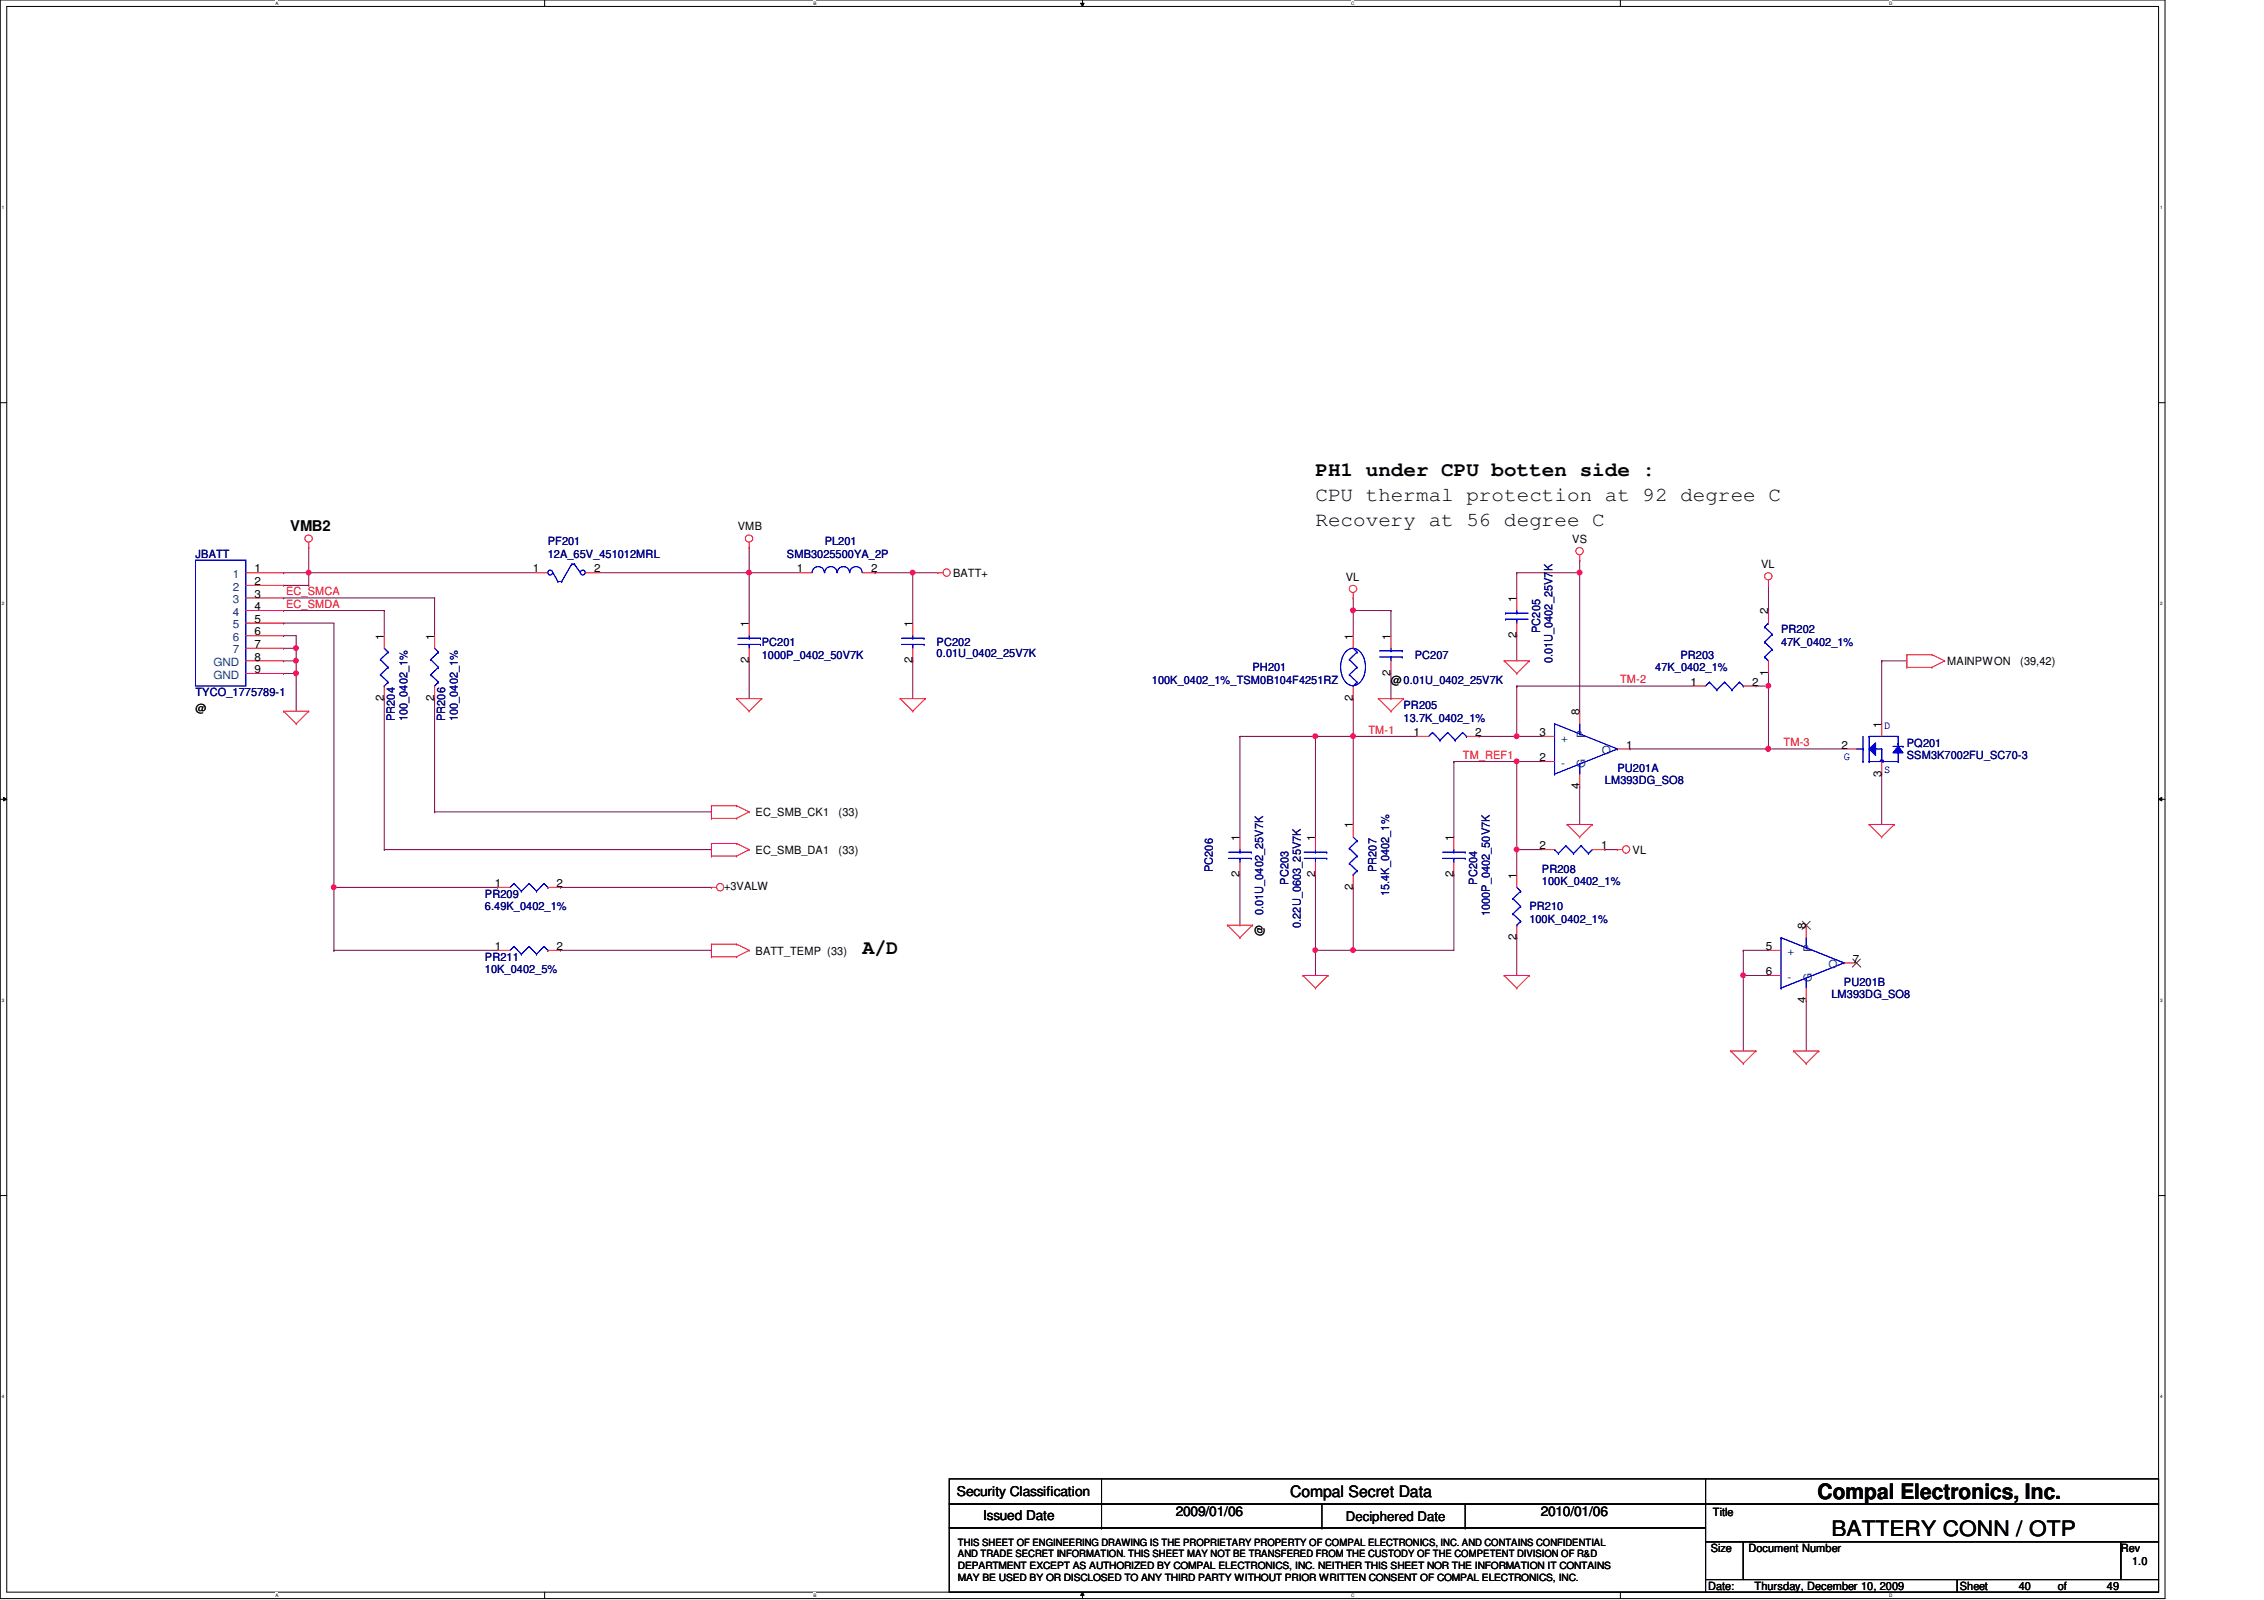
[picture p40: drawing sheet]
<svg xmlns="http://www.w3.org/2000/svg" width="297mm" height="210mm" viewBox="0 0 297 210" stroke-linecap="round" stroke-linejoin="round" font-family="sans-serif">
<defs><g id="words">
<g font-size="2.8">
<text x="238.5" y="196.6">Compal Electronics, Inc.</text>
<text x="240.3" y="201.5">BATTERY CONN / OTP</text>
</g>
<g font-size="2.6">
<text x="172.6" y="65.7">CPU thermal protection at 92 degree C</text>
<text x="172.6" y="62.4">PH1 under CPU botten side :</text>
<text x="172.6" y="69">Recovery at 56 degree C</text>
<text x="113.2" y="125.2">A/D</text>
</g>
<text font-size="2.1" x="169.3" y="196.4">Compal Secret Data</text>
<text font-size="1.9" x="38.1" y="69.7">VMB2</text>
<g font-size="1.8">
<text x="125.6" y="196.3">Security Classification</text>
<text x="129" y="199.4">Issued Date</text>
<text x="154.3" y="198.9">2009/01/06</text>
<text x="202.1" y="198.9">2010/01/06</text>
</g>
<text font-size="1.7" x="176.6" y="199.6">Deciphered Date</text>
<g font-size="1.5" fill="#000080">
<text x="71.9" y="71.5">PF201</text>
<text x="108.2" y="71.5">PL201</text>
<text x="25.7" y="73.2">JBATT</text>
<text x="71.9" y="73.2">12A_65V_451012MRL</text>
<text x="103.2" y="73.2">SMB3025500YA_2P</text>
<text x="202.1" y="83.1" transform="rotate(-90 202.1 83.1)">PC205</text>
<text x="233.7" y="83.1">PR202</text>
<text x="99.9" y="84.8">PC201</text>
<text x="99.9" y="86.4">1000P_0402_50V7K</text>
<text x="122.9" y="84.8">PC202</text>
<text x="122.9" y="86.2">0.01U_0402_25V7K</text>
<text x="151.1" y="89.7">100K_0402_1%_TSM0B104F4251RZ</text>
<text x="164.3" y="88.1">PH201</text>
<text x="185.6" y="86.4">PC207</text>
<text x="203.7" y="87" transform="rotate(-90 203.7 87)">0.01U_0402_25V7K</text>
<text x="217.2" y="88.1">47K_0402_1%</text>
<text x="220.5" y="86.4">PR203</text>
<text x="233.7" y="84.8">47K_0402_1%</text>
<text x="25.7" y="91.4">TYCO_1775789-1</text>
<text x="51.8" y="94.6" transform="rotate(-90 51.8 94.6)">PR204</text>
<text x="53.5" y="94.6" transform="rotate(-90 53.5 94.6)">100_0402_1%</text>
<text x="58.4" y="94.6" transform="rotate(-90 58.4 94.6)">PR206</text>
<text x="60.1" y="94.6" transform="rotate(-90 60.1 94.6)">100_0402_1%</text>
<text x="184.1" y="93">PR205</text>
<text x="184.1" y="94.7">13.7K_0402_1%</text>
<text x="212.2" y="101.3">PU201A</text>
<text x="250.2" y="98">PQ201</text>
<text x="250.2" y="99.6">SSM3K7002FU_SC70-3</text>
<text x="210.6" y="102.9">LM393DG_SO8</text>
<text x="63.6" y="117.8">PR209</text>
<text x="63.6" y="119.4">6.49K_0402_1%</text>
<text x="159.1" y="114.4" transform="rotate(-90 159.1 114.4)">PC206</text>
<text x="169" y="116.1" transform="rotate(-90 169 116.1)">PC203</text>
<text x="180.6" y="114.4" transform="rotate(-90 180.6 114.4)">PR207</text>
<text x="182.2" y="117.6" transform="rotate(-90 182.2 117.6)">15.4K_0402_1%</text>
<text x="193.8" y="116.1" transform="rotate(-90 193.8 116.1)">PC204</text>
<text x="200.7" y="119.4">PR210</text>
<text x="202.3" y="114.5">PR208</text>
<text x="202.3" y="116.1">100K_0402_1%</text>
<text x="165.7" y="120.1" transform="rotate(-90 165.7 120.1)">0.01U_0402_25V7K</text>
<text x="170.7" y="121.7" transform="rotate(-90 170.7 121.7)">0.22U_0603_25V7K</text>
<text x="195.4" y="120.2" transform="rotate(-90 195.4 120.2)">1000P_0402_50V7K</text>
<text x="200.7" y="121.1">100K_0402_1%</text>
<text x="63.6" y="126">PR211</text>
<text x="63.6" y="127.7">10K_0402_5%</text>
<text x="240.3" y="131">LM393DG_SO8</text>
<text x="241.9" y="129.3">PU201B</text>
</g>
<g font-size="1.5">
<text x="96.8" y="69.6">VMB</text>
<text x="206.3" y="71.2">VS</text>
<text x="33.4" y="75.1">1</text>
<text x="33.4" y="76.8">2</text>
<text x="69.9" y="75.1">1</text>
<text x="78" y="75.1">2</text>
<text x="104.6" y="75.1">1</text>
<text x="114.3" y="75.1">2</text>
<text x="125" y="75.7">BATT+</text>
<text x="176.6" y="76.2">VL</text>
<text x="231.1" y="74.5">VL</text>
<text x="33.4" y="78.4">3</text>
<text x="33.4" y="80.1">4</text>
<text x="33.4" y="81.7">5</text>
<text x="33.4" y="83.4">6</text>
<text x="50.4" y="83.9" transform="rotate(-90 50.4 83.9)">1</text>
<text x="57" y="83.9" transform="rotate(-90 57 83.9)">1</text>
<text x="98.3" y="82.3" transform="rotate(-90 98.3 82.3)">1</text>
<text x="119.7" y="82.3" transform="rotate(-90 119.7 82.3)">1</text>
<text x="177.5" y="83.9" transform="rotate(-90 177.5 83.9)">1</text>
<text x="182.5" y="83.9" transform="rotate(-90 182.5 83.9)">1</text>
<text x="199" y="83.7" transform="rotate(-90 199 83.7)">2</text>
<text x="199" y="79" transform="rotate(-90 199 79)">1</text>
<text x="232" y="80.6" transform="rotate(-90 232 80.6)">2</text>
<text x="33.4" y="86.7">8</text>
<text x="33.4" y="88.3">9</text>
<text x="33.4" y="85">7</text>
<text x="98.3" y="87" transform="rotate(-90 98.3 87)">2</text>
<text x="119.7" y="87" transform="rotate(-90 119.7 87)">2</text>
<text x="182.5" y="88.7" transform="rotate(-90 182.5 88.7)">2</text>
<text x="182.5" y="89.7">@0.01U_0402_25V7K</text>
<text x="221.8" y="90">1</text>
<text x="229.9" y="90">2</text>
<text x="232" y="88.7" transform="rotate(-90 232 88.7)">1</text>
<text x="255.5" y="87.2">MAINPWON</text>
<text x="265" y="87.2">(39,42)</text>
<text x="25.7" y="93.3">@</text>
<text x="50.4" y="92" transform="rotate(-90 50.4 92)">2</text>
<text x="57" y="92" transform="rotate(-90 57 92)">2</text>
<text x="177.5" y="92" transform="rotate(-90 177.5 92)">2</text>
<text x="207.2" y="93.8" transform="rotate(-90 207.2 93.8)">8</text>
<text x="246.8" y="95.5" transform="rotate(-90 246.8 95.5)">1</text>
<text x="185.5" y="96.6">1</text>
<text x="193.5" y="96.6">2</text>
<text x="202" y="96.6">3</text>
<text x="202" y="99.9">2</text>
<text x="213.4" y="98.2">1</text>
<text x="241.6" y="98.2">2</text>
<text x="246.8" y="101.9" transform="rotate(-90 246.8 101.9)">3</text>
<text x="99.1" y="107.1">EC_SMB_CK1</text>
<text x="110" y="107.1">(33)</text>
<text x="207.2" y="103.5" transform="rotate(-90 207.2 103.5)">4</text>
<text x="99.1" y="112">EC_SMB_DA1</text>
<text x="110" y="112">(33)</text>
<text x="162.6" y="110.3" transform="rotate(-90 162.6 110.3)">1</text>
<text x="172.5" y="110.3" transform="rotate(-90 172.5 110.3)">1</text>
<text x="177.5" y="108.7" transform="rotate(-90 177.5 108.7)">1</text>
<text x="190.7" y="110.3" transform="rotate(-90 190.7 110.3)">1</text>
<text x="202" y="111.4">2</text>
<text x="210.1" y="111.4">1</text>
<text x="214.2" y="112">VL</text>
<text x="64.9" y="116.4">1</text>
<text x="73" y="116.4">2</text>
<text x="95" y="116.8">+3VALW</text>
<text x="162.6" y="115.1" transform="rotate(-90 162.6 115.1)">2</text>
<text x="172.5" y="115.1" transform="rotate(-90 172.5 115.1)">2</text>
<text x="177.5" y="116.8" transform="rotate(-90 177.5 116.8)">2</text>
<text x="190.7" y="115.1" transform="rotate(-90 190.7 115.1)">2</text>
<text x="199" y="115.3" transform="rotate(-90 199 115.3)">1</text>
<text x="64.9" y="124.6">1</text>
<text x="73" y="124.6">2</text>
<text x="99.1" y="125.2">BATT_TEMP (33)</text>
<text x="165.7" y="122.9" transform="rotate(-90 165.7 122.9)">@</text>
<text x="199" y="123.4" transform="rotate(-90 199 123.4)">2</text>
<text x="231.7" y="124.6">5</text>
<text x="236.9" y="121.9" transform="rotate(-90 236.9 121.9)">8</text>
<text x="231.7" y="127.9">6</text>
<text x="236.9" y="131.6" transform="rotate(-90 236.9 131.6)">4</text>
<text x="243.1" y="126.3">7</text>
<text x="224.4" y="203.6">Size</text>
<text x="224.7" y="198.8">Title</text>
<text x="229.4" y="203.6">Document Number</text>
<text x="278.3" y="203.6">Rev</text>
<text x="224.1" y="208.6">Date:</text>
<text x="230.2" y="208.6">Thursday, December 10, 2009</text>
<text x="257.1" y="208.6">Sheet</text>
<text x="264.9" y="208.6">40</text>
<text x="270" y="208.6">of</text>
<text x="276.4" y="208.6">49</text>
<text x="279.7" y="205.3">1.0</text>
</g>
<g font-size="1.5" fill="#004080">
<text x="30.6" y="75.8">1</text>
<text x="30.6" y="77.5">2</text>
<text x="30.6" y="79.1">3</text>
<text x="30.6" y="80.8">4</text>
<text x="30.6" y="82.4">5</text>
<text x="28" y="87.4">GND</text>
<text x="28" y="89">GND</text>
<text x="30.6" y="84.1">6</text>
<text x="30.6" y="85.7">7</text>
<text x="204.8" y="97.3">+</text>
<text x="204.8" y="100.6">-</text>
<text x="208" y="100.7" transform="rotate(-90 208 100.7)">G</text>
<text x="208" y="96.8" transform="rotate(-90 208 96.8)">P</text>
<text x="210.2" y="98.9">O</text>
<text x="234.5" y="125.3">+</text>
<text x="237.7" y="124.9" transform="rotate(-90 237.7 124.9)">P</text>
<text x="234.5" y="128.7">-</text>
<text x="237.7" y="128.8" transform="rotate(-90 237.7 128.8)">G</text>
<text x="239.9" y="127">O</text>
</g>
<g font-size="1.5" fill="#f00">
<text x="37.5" y="79.8">EC_SMDA</text>
<text x="37.5" y="78.1">EC_SMCA</text>
<text x="212.6" y="89.7">TM-2</text>
<text x="179.5" y="96.3">TM-1</text>
<text x="191.9" y="99.6">TM_REF1</text>
<text x="234" y="97.9">TM-3</text>
</g>
<g font-size="1.5" fill="#00f">
<text x="247.2" y="95.7">D</text>
<text x="241.9" y="99.7">G</text>
<text x="247.2" y="101.5">S</text>
</g>
<g font-size="1.3">
<text x="125.7" y="202.8">THIS SHEET OF ENGINEERING DRAWING IS THE PROPRIETARY PROPERTY OF COMPAL ELECTRONICS, INC. AND CONTAINS CONFIDENTIAL</text>
<text x="125.7" y="204.3">AND TRADE SECRET INFORMATION. THIS SHEET MAY NOT BE TRANSFERED FROM THE CUSTODY OF THE COMPETENT DIVISION OF R&amp;D</text>
<text x="125.7" y="205.8">DEPARTMENT EXCEPT AS AUTHORIZED BY COMPAL ELECTRONICS, INC. NEITHER THIS SHEET NOR THE INFORMATION IT CONTAINS</text>
<text x="125.7" y="207.3">MAY BE USED BY OR DISCLOSED TO ANY THIRD PARTY WITHOUT PRIOR WRITTEN CONSENT OF COMPAL ELECTRONICS, INC.</text>
</g>
<g font-size=".6">
<text x="36.1" y=".6">A</text>
<text x="106.7" y=".6">B</text>
<text x="177.3" y=".6">C</text>
<text x="247.9" y=".6">D</text>
<text x=".3" y="27.4">1</text>
<text x="283.4" y="27.4">1</text>
<text x=".3" y="79.4">2</text>
<text x="283.4" y="79.4">2</text>
<text x=".3" y="131.4">3</text>
<text x="283.4" y="131.4">3</text>
<text x=".3" y="183.4">4</text>
<text x="283.4" y="183.4">4</text>
<text x="36.1" y="209.5">A</text>
<text x="106.7" y="209.5">B</text>
<text x="177.3" y="209.5">C</text>
<text x="247.9" y="209.5">D</text>
</g>
</g></defs>
<path d="M0 0h284.1v209.7h-284.1zM.9 .8h282.3v208.1h-282.3z" fill="none" stroke="#000" stroke-width=".13"/>
<g fill="#fff">
<path d="M36.1 .1h.4v.7h-.4z"/>
<path d="M36.1 209h.4v.6h-.4z"/>
</g>
<path d="M71.5 0v.8M71.5 208.9v.8" fill="none" stroke="#000" stroke-width=".13"/>
<g fill="#fff">
<path d="M106.7 .1h.4v.7h-.4z"/>
<path d="M106.7 209h.4v.6h-.4z"/>
</g>
<path d="M141.8 .4h.4l-.2 .4zM142 0v.8M142 208.9l.2 .4h-.4zM142 208.9v.8" fill="none" stroke="#000" stroke-width=".13"/>
<path d="M141.8 .4h.4l-.2 .4zM142 208.9l.2 .4h-.4z" fill="#000"/>
<g fill="#fff">
<path d="M177.3 .1h.4v.7h-.4z"/>
<path d="M177.3 209h.4v.6h-.4z"/>
</g>
<path d="M212.6 0v.8M212.6 208.9v.8" fill="none" stroke="#000" stroke-width=".13"/>
<g fill="#fff">
<path d="M247.9 .1h.3v.7h-.3z"/>
<path d="M247.9 209h.3v.6h-.3z"/>
<path d="M.3 26.8h.2v.7h-.2z"/>
<path d="M283.4 26.8h.3v.7h-.3z"/>
<path d="M.3 78.8h.2v.7h-.2z"/>
<path d="M283.4 78.8h.3v.7h-.3z"/>
</g>
<path d="M0 52.8h.9M283.2 52.8h.9" fill="none" stroke="#000" stroke-width=".13"/>
<g fill="#fff">
<path d="M.3 130.9h.2v.6h-.2z"/>
<path d="M283.4 130.9h.3v.6h-.3z"/>
</g>
<path d="M0 104.9h.9M.5 104.6l.4 .3-.4 .2zM283.2 104.9l.4-.3v.5zM283.2 104.9h.9" fill="none" stroke="#000" stroke-width=".13"/>
<path d="M.5 104.6l.4 .3-.4 .2zM283.2 104.9l.4-.3v.5z" fill="#000"/>
<g fill="#fff">
<path d="M.3 182.8h.2v.7h-.2z"/>
<path d="M283.4 182.8h.3v.7h-.3z"/>
</g>
<path d="M0 156.8h.9M283.2 156.8h.9" fill="none" stroke="#000" stroke-width=".13"/>
<path d="M98.3 75.1h.1M98.3 75.1h6.6M119.8 75.1h.1M119.8 75.1h3.3" fill="none" stroke="#800040" stroke-width=".13"/>
<circle cx="119.7" cy="75.1" r=".32" fill="#f0f"/>
<circle cx="119.7" cy="75.1" r=".32" fill="none" stroke="#f0f" stroke-width=".13"/>
<path d="M98.3 71.8h.1M98.3 71.8v3.3M50.4 111.5h.1M50.4 111.5h42.9" fill="none" stroke="#800040" stroke-width=".13"/>
<circle cx="98.3" cy="75.1" r=".32" fill="#f0f"/>
<circle cx="98.3" cy="75.1" r=".32" fill="none" stroke="#f0f" stroke-width=".13"/>
<g fill="none" stroke="#800040" stroke-width=".13">
<path d="M98.3 75.1h.1M98.3 75.1v6.6M114.8 75.1h.1M114.8 75.1h5M119.8 75.1h.1M119.8 75.1v6.6M232 76.8h.1M232 76.8v3.3M50.4 91.7h.1M50.4 91.7v19.8M98.3 86.7h.1M98.3 86.7v5"/>
<path d="M119.8 86.7h.1M119.8 86.7v5M232 98.3h.1M232 98.3h9.9M57 106.5h.1M57 106.5h36.3"/>
</g>
<circle cx="232" cy="98.2" r=".32" fill="#f0f"/>
<circle cx="232" cy="98.2" r=".32" fill="none" stroke="#f0f" stroke-width=".13"/>
<path d="M177.5 96.6h.1M177.5 80.1h.1M177.5 96.6h8.3M177.5 80.1v3.3M210.6 111.5h.1M210.6 111.5h1.6M177.5 124.7h.1M177.5 124.7h13.3" fill="none" stroke="#800040" stroke-width=".13"/>
<circle cx="177.5" cy="80.1" r=".32" fill="#f0f"/>
<circle cx="177.5" cy="80.1" r=".32" fill="none" stroke="#f0f" stroke-width=".13"/>
<path d="M172.6 96.6h.1M172.6 96.6v13.2M199 123h.1M199 123v5" fill="none" stroke="#800040" stroke-width=".13"/>
<circle cx="172.6" cy="96.6" r=".32" fill="#f0f"/>
<circle cx="172.6" cy="96.6" r=".32" fill="none" stroke="#f0f" stroke-width=".13"/>
<path d="M199 99.9h.1M199 99.9v11.6" fill="none" stroke="#800040" stroke-width=".13"/>
<circle cx="199" cy="111.4" r=".32" fill="#f0f"/>
<circle cx="199" cy="111.4" r=".32" fill="none" stroke="#f0f" stroke-width=".13"/>
<circle cx="199" cy="99.9" r=".32" fill="#f0f"/>
<circle cx="199" cy="99.9" r=".32" fill="none" stroke="#f0f" stroke-width=".13"/>
<path d="M177.5 91.7h.1M177.5 96.6h.1M177.5 91.7v16.5M190.8 99.9h.1M190.8 99.9v9.9" fill="none" stroke="#800040" stroke-width=".13"/>
<circle cx="177.5" cy="96.6" r=".32" fill="#f0f"/>
<circle cx="177.5" cy="96.6" r=".32" fill="none" stroke="#f0f" stroke-width=".13"/>
<g fill="none" stroke="#800040" stroke-width=".13">
<path d="M172.6 96.6h.1M172.6 96.6h4.9M190.8 99.9h.1M190.8 99.9h8.2M199 90h.1M199 90h23.1M177.5 116.4h.1M177.5 116.4v8.3M199 111.5h.1M199 111.5h3.3M207.3 103.2h.1M207.3 103.2v5"/>
<path d="M172.6 124.7h.1M172.6 124.7v3.3"/>
</g>
<circle cx="177.5" cy="124.6" r=".32" fill="#f0f"/>
<circle cx="177.5" cy="124.6" r=".32" fill="none" stroke="#f0f" stroke-width=".13"/>
<g fill="none" stroke="#800040" stroke-width=".13">
<path d="M199 99.9h.1M199 99.9h3.3M246.9 86.7h.1M246.9 86.7v8.3M246.9 86.7h3.3M190.8 114.8h.1M190.8 114.8v9.9M199 111.5h.1M199 111.5v3.3M246.9 101.6h.1M246.9 101.6v6.6M172.6 124.7h.1"/>
<path d="M172.6 124.7h4.9"/>
</g>
<circle cx="172.6" cy="124.6" r=".32" fill="#f0f"/>
<circle cx="172.6" cy="124.6" r=".32" fill="none" stroke="#f0f" stroke-width=".13"/>
<path d="M37.2 88.3h.1M37.2 88.3h1.7M172.6 114.8h.1M172.6 114.8v9.9" fill="none" stroke="#800040" stroke-width=".13"/>
<circle cx="38.8" cy="88.3" r=".32" fill="#f0f"/>
<circle cx="38.8" cy="88.3" r=".32" fill="none" stroke="#f0f" stroke-width=".13"/>
<path d="M37.2 78.4h.1M37.2 78.4h19.8M57 78.4h.1M57 78.4v5M37.2 80.1h.1M37.2 80.1h13.2M50.4 80.1h.1M50.4 80.1v3.3M57 91.7h.1M57 91.7v14.8M213.9 98.3h.1M213.9 98.3h18.1" fill="none" stroke="#800040" stroke-width=".13"/>
<circle cx="232" cy="98.2" r=".32" fill="#f0f"/>
<circle cx="232" cy="98.2" r=".32" fill="none" stroke="#f0f" stroke-width=".13"/>
<path d="M199 96.6h.1M199 96.6h3.3M232 88.3h.1M232 88.3v1.7" fill="none" stroke="#800040" stroke-width=".13"/>
<circle cx="199" cy="96.6" r=".32" fill="#f0f"/>
<circle cx="199" cy="96.6" r=".32" fill="none" stroke="#f0f" stroke-width=".13"/>
<path d="M78.5 75.1h19.8M98.3 75.1h.1M37.2 86.7h.1M37.2 86.7h1.7M38.9 88.3h.1M38.9 88.3v5" fill="none" stroke="#800040" stroke-width=".13"/>
<circle cx="38.8" cy="86.7" r=".32" fill="#f0f"/>
<circle cx="38.8" cy="86.7" r=".32" fill="none" stroke="#f0f" stroke-width=".13"/>
<path d="M37.2 85h.1M37.2 85h1.7" fill="none" stroke="#800040" stroke-width=".13"/>
<circle cx="38.8" cy="85" r=".32" fill="#f0f"/>
<circle cx="38.8" cy="85" r=".32" fill="none" stroke="#f0f" stroke-width=".13"/>
<path d="M37.2 83.4h.1M37.2 81.7h.1M37.2 83.4h1.7v1.6M37.2 81.7h6.6v34.7M38.9 85h.1M43.8 116.4h.1M73.5 116.4h.1M73.5 116.4h19.8M73.5 124.7h.1M73.5 124.7h19.8" fill="none" stroke="#800040" stroke-width=".13"/>
<circle cx="43.8" cy="116.4" r=".32" fill="#f0f"/>
<circle cx="43.8" cy="116.4" r=".32" fill="none" stroke="#f0f" stroke-width=".13"/>
<path d="M40.5 75.1h.1M40.5 75.1h29.7M65.3 116.4h.1M65.3 116.4h-21.5v8.3M43.8 124.7h.1" fill="none" stroke="#800040" stroke-width=".13"/>
<circle cx="40.5" cy="75.1" r=".32" fill="#f0f"/>
<circle cx="40.5" cy="75.1" r=".32" fill="none" stroke="#f0f" stroke-width=".13"/>
<path d="M37.2 75.1h.1M37.2 76.8h.1M37.2 75.1h3.3M37.2 76.8h3.3M40.5 76.8h.1M40.5 75.1h.1M40.5 71.8v5M43.8 124.7h.1M43.8 124.7h21.5M228.7 128h.1M228.7 128v9.9" fill="none" stroke="#800040" stroke-width=".13"/>
<circle cx="228.7" cy="127.9" r=".32" fill="#f0f"/>
<circle cx="228.7" cy="127.9" r=".32" fill="none" stroke="#f0f" stroke-width=".13"/>
<g fill="none" stroke="#800040" stroke-width=".13">
<path d="M199 75.1h.1M199 75.1v3.3M199 75.1h8.3M207.3 75.1h.1M207.3 73.5h.1M207.3 73.5v19.8M199 83.4h.1M199 83.4v3.3M230.4 90h.1M230.4 90h1.6M228.7 124.7h.1M228.7 128h.1"/>
<path d="M228.7 124.7h3.3M228.7 128h3.3M228.7 124.7v3.3M237 131.3h.1M237 131.3v6.6"/>
</g>
<circle cx="207.2" cy="75.1" r=".32" fill="#f0f"/>
<circle cx="207.2" cy="75.1" r=".32" fill="none" stroke="#f0f" stroke-width=".13"/>
<path d="M232 90h.1M232 90v8.3" fill="none" stroke="#800040" stroke-width=".13"/>
<circle cx="232" cy="90" r=".32" fill="#f0f"/>
<circle cx="232" cy="90" r=".32" fill="none" stroke="#f0f" stroke-width=".13"/>
<g fill="none" stroke="#800040" stroke-width=".13">
<path d="M177.5 78.4h.1M177.5 78.4v1.7M38.9 88.3h.1M38.9 86.7h.1M38.9 85v3.3M162.7 96.6h.1M162.7 96.6h9.9M162.7 96.6v13.2M172.6 96.6h.1M177.5 80.1h.1M177.5 80.1h5M182.5 80.1h.1"/>
<path d="M182.5 91.7h.1M182.5 80.1v3.3M182.5 88.3v3.4M194.1 96.6h.1M199 90h.1M199 90v6.6h-4.9M162.7 114.8v6.6M162.7 121.4h.1"/>
</g>
<g fill="none" stroke="#f00" stroke-width=".13">
<path d="M32.3 75.1h4.9M32.3 78.4h4.9M32.3 76.8h4.9M40.5 71.8h.1M40.5 71.2v.6M98.3 71.8h.1M98.3 71.2v.6M123.1 75.1h.1M123.1 75.1h.6M177.5 78.4h.1M177.5 77.8v.6M207.3 73.5h.1"/>
<path d="M207.3 72.8v.7M232 76.8h.1M232 76.1v.7M32.3 86.7h4.9M32.3 80.1h4.9M32.3 81.7h4.9M32.3 83.4h4.9M32.3 88.3h4.9M32.3 85h4.9M37.2 93.3h.1M37.2 93.3h3.3M37.2 93.3l1.7 1.7"/>
<path d="M38.9 95h.1M40.5 93.3h.1M40.5 93.3l-1.6 1.7M96.6 91.7h.1M96.6 91.7h3.3M96.6 91.7l1.7 1.6M98.3 93.3h.1M98.3 81.7v1.7M98.3 85v1.7M99.9 91.7h.1M99.9 91.7l-1.6 1.6M118.1 91.7h.1"/>
<path d="M118.1 91.7h3.3M118.1 91.7l1.7 1.6M119.8 93.3h.1M119.8 81.7v1.7M119.8 85v1.7M121.4 91.7h.1M121.4 91.7l-1.6 1.6M180.8 91.7h.1M180.8 91.7h3.3M180.8 91.7l1.7 1.6M182.5 93.3h.1M184.1 91.7h.1"/>
<path d="M184.1 91.7l-1.6 1.6M185.8 96.6h1.6M192.4 96.6h1.7M197.4 86.7h.1M197.4 86.7h3.3M197.4 86.7l1.6 1.6M199 88.3h.1M200.7 86.7h.1M200.7 86.7l-1.7 1.6M232 80.1v1.6M232 86.7v1.6M250.2 87.5h.1"/>
<path d="M250.2 85.9h.1M250.2 85.9h3.3M250.2 87.5h3.3M250.2 85.9v1.6M253.5 85.9h.1M253.5 87.5h.1M253.5 85.9l1.6 .8M255.1 86.7h.1M255.1 86.7l-1.6 .8M65.3 116.4h1.6M71.9 116.4h1.6M93.3 110.7h.1"/>
<path d="M93.3 112.3h.1M93.3 105.7h.1M93.3 107.4h.1M93.3 116.4h.1M93.3 105.7v1.7M93.3 110.7v1.6M93.3 110.7h3.3M93.3 112.3h3.3M93.3 105.7h3.3M93.3 107.4h3.3M93.3 116.4h.7M96.6 110.7h.1"/>
<path d="M96.6 112.3h.1M96.6 105.7h.1M96.6 107.4h.1M96.6 110.7l1.7 .8M96.6 105.7l1.7 .8M98.3 111.5h.1M98.3 106.5h.1M98.3 111.5l-1.7 .8M98.3 106.5l-1.7 .9M172.6 109.8v1.7M172.6 113.1v1.7M177.5 108.2v1.6"/>
<path d="M177.5 114.8v1.6M190.8 109.8v1.7M190.8 113.1v1.7M199 114.8v1.6M205.6 108.2h.1M205.6 108.2h3.3M205.6 108.2l1.7 1.6M207.3 109.8h.1M208.9 108.2h.1M208.9 108.2l-1.6 1.6M212.2 111.5h.1M212.2 111.5h.7"/>
<path d="M245.2 108.2h.1M245.2 108.2h3.3M245.2 108.2l1.7 1.6M246.9 109.8h.1M248.5 108.2h.1M248.5 108.2l-1.6 1.6M65.3 124.7h1.6M71.9 124.7h1.6M93.3 123.9h.1M93.3 125.5h.1M93.3 123.9h3.3M93.3 123.9v1.6"/>
<path d="M93.3 125.5h3.3M96.6 123.9h.1M96.6 125.5h.1M96.6 123.9l1.7 .8M98.3 124.7h.1M98.3 124.7l-1.7 .8M161 121.4h.1M161 121.4h3.3M161 121.4l1.7 1.6M162.7 123h.1M164.3 121.4h.1M164.3 121.4l-1.6 1.6"/>
<path d="M170.9 128h.1M170.9 128h3.3M170.9 128l1.7 1.6M172.6 129.6h.1M174.2 128h.1M174.2 128l-1.6 1.6M197.4 128h.1M197.4 128h3.3M197.4 128l1.6 1.6M199 129.6h.1M199 121.4v1.6M200.7 128h.1"/>
<path d="M200.7 128l-1.7 1.6M227.1 137.9h.1M227.1 137.9h3.3M227.1 137.9l1.6 1.6M228.7 139.5h.1M230.4 137.9h.1M230.4 137.9l-1.7 1.6M235.3 137.9h.1M235.3 137.9h3.3M235.3 137.9l1.7 1.6M237 139.5h.1M238.6 137.9h.1"/>
<path d="M238.6 137.9l-1.6 1.6"/>
<circle cx="40.5" cy="70.6" r=".48"/>
<circle cx="98.3" cy="70.6" r=".48"/>
<circle cx="124.2" cy="75.1" r=".48"/>
<circle cx="177.5" cy="77.3" r=".48"/>
<circle cx="207.2" cy="72.3" r=".48"/>
<circle cx="232" cy="75.6" r=".48"/>
<circle cx="94.5" cy="116.4" r=".48"/>
<circle cx="213.3" cy="111.4" r=".48"/>
</g>
<g fill="none" stroke="#000" stroke-width=".13">
<path d="M124.5 194h99.3v3.3h-99.3zM124.5 197.3h99.3v3.1h-99.3zM144.5 197.3h.1M144.5 194v6.4M173.4 197.3v3.1M192.2 197.3v3.1M223.8 194h59.4v3.3h-59.4zM223.8 197.3h59.4v5h-59.4zM124.5 200.4h99.3v8.5h-99.3zM144.5 200.4h.1M173.4 200.4h.1M192.2 200.4h.1"/>
<path d="M223.8 202.3h4.9v4.9h-4.9zM223.8 207.2h33v1.7h-33zM228.7 202.3h49.6v4.9h-49.6zM256.8 207.2h26.4v1.7h-26.4zM278.3 202.3h4.9v4.9h-4.9z"/>
</g>
<g fill="none" stroke="#00f" stroke-width=".13">
<path d="M25.7 73.5h6.6v16.5h-6.6zM96.8 84.5h3M96.8 83.7h3M98.3 83.7h.1M98.3 84.5h.1M98.3 83.4v.3M98.3 84.5v.5M99.8 84.5h.1M99.8 83.7h.1M118.3 84.5h2.9M118.3 83.7h2.9M119.8 83.7h.1"/>
<path d="M119.8 84.5h.1M119.8 83.4v.3M119.8 84.5v.5M121.2 84.5h.1M121.2 83.7h.1M188 96.1h.1M188 96.1l-.6 .5M188 96.1l.9 1M188.9 97.1h.1M189.9 96.1h.1M189.9 96.1l-1 1M189.9 96.1l1 1"/>
<path d="M190.9 97.1h.1M191.9 96.1h.1M191.9 96.1l-1 1M191.9 96.1l.5 .5M192.4 96.6h.1M231.5 86.2h.1M231.5 84.2h.1M231.5 82.3h.1M231.5 86.2l.5 .5M231.5 84.2l1 1M231.5 82.3l1 .9M232 81.7h.1"/>
<path d="M232 81.7l-.5 .6M232.5 85.2h.1M232.5 83.2h.1M232.5 85.2l-1 1M232.5 83.2l-1 1M67.4 115.9h.1M67.4 115.9l-.5 .5M67.4 115.9l1 1M68.4 116.9h.1M69.4 115.9h.1M69.4 115.9l-1 1M69.4 115.9l1 1"/>
<path d="M70.4 116.9h.1M71.4 115.9h.1M71.4 115.9l-1 1M71.4 115.9l.5 .5M71.9 116.4h.1M171.1 112.6h3M171.1 111.8h3M172.6 111.8h.1M172.6 112.6h.1M172.6 111.5v.3M172.6 112.6v.5M174.1 112.6h.1"/>
<path d="M174.1 111.8h.1M177 111.3h.1M177 113.3h.1M177 111.3l1.1 1M177 113.3l1.1 1M177.5 114.8h.1M177.5 109.8l.6 .5M178.1 110.3h.1M178.1 112.3h.1M178.1 114.3h.1M178.1 110.3l-1.1 1M178.1 112.3l-1.1 1"/>
<path d="M178.1 114.3l-.6 .5M189.3 112.6h2.9M189.3 111.8h2.9M190.8 111.8h.1M190.8 112.6h.1M190.8 111.5v.3M190.8 112.6v.5M192.2 112.6h.1M192.2 111.8h.1M198.5 117.9h.1M198.5 119.9h.1M198.5 117.9l1 1"/>
<path d="M198.5 119.9l1 1M199 116.4l.5 .5M199.5 116.9h.1M199.5 118.9h.1M199.5 116.9l-1 1M199.5 118.9l-1 1M67.4 124.2h.1M67.4 124.2l-.5 .5M67.4 124.2l1 1M68.4 125.2h.1M69.4 124.2h.1M69.4 124.2l-1 1"/>
<path d="M69.4 124.2l1 1M70.4 125.2h.1M71.4 124.2h.1M71.4 124.2l-1 1M71.4 124.2l.5 .5M71.9 124.7h.1M199 121.4h.1M199.5 120.9h.1M199.5 120.9l-.5 .5"/>
</g>
<path d="M245.2 98.3l.9-.8v1.6z" fill="#00f"/>
<path d="M245.2 98.3l.9-.8v1.6z" fill="none" stroke="#00f" stroke-width=".13"/>
<path d="M249 97.9l.7 .9h-1.3z" fill="#00f"/>
<g fill="none" stroke="#00f" stroke-width=".13">
<path d="M243.6 98.3h.8M244.4 98.3h.1M244.4 99.9h.1M244.4 96.6v3.3M245.2 96.6h.1M245.2 99.9h.1M245.2 96.6h3.8M245.2 96.6v3.3M245.2 99.9h3.8M246.1 98.3h.1M246.1 98.3h.8M246.7 99.7h.1"/>
<path d="M246.7 99.7v.2M246.7 99.7h.4M246.9 99.9h.1M246.9 98.3h.1M246.9 98.3v1.6M247.1 99.7h.1M247.1 99.9h.1M247.1 99.7v.2M248.4 97.9h1.3M249 97.9l.7 .9h-1.3zM249 96.6h.1M249 97.6h.1"/>
<path d="M249 99.9h.1M249 98.8h.1M249 96.6v1.3M249 98.8v1.1M249.7 97.9h.1"/>
</g>
<path d="M245.2 98.3l.9-.8v1.6z" fill="#00f"/>
<path d="M245.2 98.3l.9-.8v1.6z" fill="none" stroke="#00f" stroke-width=".13"/>
<path d="M249 97.9l.7 .9h-1.3z" fill="#00f"/>
<g fill="none" stroke="#00f" stroke-width=".13">
<path d="M72.6 75.1l.6 1.2M73.2 76.3h.1M73.2 76.3h.5M73.7 76.3h.1M75 74h.1M75 74l-1.3 2.3M75 74h.3M75.3 74h.1M75.3 74l.9 1.1M76.2 75.1h.1M106.5 75.1a.8 .8 0 0 1 .9-.8 .8 .8 0 0 1 .8 .8M108.2 75.1a.8 .8 0 0 1 .8-.8 .8 .8 0 0 1 .8 .8"/>
<path d="M109.9 75.1a.8 .8 0 0 1 .8-.8 .8 .8 0 0 1 .8 .8M111.5 75.1a.8 .8 0 0 1 .8-.8 .8 .8 0 0 1 .8 .8M49.9 86.5h.1M49.9 88.5h.1M49.9 86.5l1 1M49.9 88.5l1 1M50.4 90h.1M50.4 85l.5 .6M50.9 85.6h.1M50.9 87.5h.1M50.9 89.5h.1M50.9 85.6l-1 .9"/>
<path d="M50.9 87.5l-1 1M50.9 89.5l-.5 .5M56.5 86.5h.1M56.5 88.5h.1M56.5 86.5l1 1M56.5 88.5l1 1M57 90h.1M57 85l.5 .6M57.5 85.6h.1M57.5 87.5h.1M57.5 89.5h.1M57.5 85.6l-1 .9"/>
<path d="M57.5 87.5l-1 1M57.5 89.5l-.5 .5M176.7 85.4a1.24 1.24 0 0 1 2 .4 3.2 3.2 0 0 1-.4 3.8 1.23 1.23 0 0 1-1.9-.4 3.3 3.3 0 0 1 .3-3.8zM177 86.5h.1M177 88.5h.1M177 86.5l1.1 1M177 88.5l1.1 1M177.5 90h.1M177.5 85l.6 .6M178.1 85.6h.1M178.1 87.5h.1M178.1 89.5h.1"/>
<path d="M178.1 85.6l-1.1 .9M178.1 87.5l-1.1 1M178.1 89.5l-.6 .5M181 86.2h3M181 85.4h3M182.5 85.4h.1M182.5 86.2h.1M182.5 85v.4M182.5 86.2v.5M184 86.2h.1M184 85.4h.1M197.5 81.2h.1"/>
<path d="M197.5 80.4h.1M197.5 81.2h3M197.5 80.4h3M199 80.4h.1M199 81.2h.1M199 80.1v.3M199 81.2v.5M204 95h.1M204 95l8.2 3.3M204 95v6.6M207.3 96.3h.1M207.3 95v1.3"/>
<path d="M212.2 98.3h.1M212.2 98.3l-8.2 3.3M224.3 89.5h.1M224.3 89.5l-.5 .5M224.3 89.5l1 1M225.3 90.5h.1M226.3 89.5h.1M226.3 89.5l-1 1M226.3 89.5l.9 1M227.2 90.5h.1M228.2 89.5h.1M228.2 89.5l-1 1"/>
<path d="M228.2 89.5l.5 .5M228.7 90h.1M243.6 98.3h.8M244.4 98.3h.1M244.4 99.9h.1M244.4 96.6v3.3M245.2 96.6h.1M245.2 99.9h.1M245.2 96.6h3.8M245.2 96.6v3.3M245.2 99.9h3.8M246.1 98.3h.1"/>
<path d="M246.1 98.3h.8M246.7 99.7h.1M246.7 99.7v.2M246.7 99.7h.4M246.9 99.9h.1M246.9 98.3h.1M246.9 98.3v1.6M247.1 99.7h.1M247.1 99.9h.1M247.1 99.7v.2M248.4 97.9h1.3M249 97.9l.7 .9h-1.3z"/>
<path d="M249 96.6h.1M249 97.6h.1M249 99.9h.1M249 98.8h.1M249 96.6v1.3M249 98.8v1.1M249.7 97.9h.1M161.2 112.6h3M161.2 111.8h3M162.7 111.8h.1M162.7 112.6h.1M162.7 111.5v.3"/>
<path d="M162.7 112.6v.5M164.2 112.6h.1M164.2 111.8h.1M204 101.6h.1M204 111.5h.1M204 111.5l.5 .5M204.5 112h.1M205.4 111h.1M205.4 111l1.1 1M205.4 111l-.9 1M206.5 112h.1M207.3 100.2h.1"/>
<path d="M207.3 100.2v1.4M207.4 111h.1M207.4 111l1 1M207.4 111l-.9 1M208.4 112h.1M208.9 111.5l-.5 .5M233.7 129.6h.1M233.7 123h.1M233.7 123l8.2 3.3M233.7 123v6.6M237 124.3h.1M237 128.3h.1"/>
<path d="M237 123v1.3M237 128.3v1.3M241.9 126.3h.1M241.9 126.3l-8.2 3.3"/>
<circle cx="72.2" cy="75.1" r=".32"/>
<circle cx="76.5" cy="75.1" r=".32"/>
</g>
<g fill="none" stroke="#f00" stroke-width=".13">
<path d="M70.2 75.1h1.7M76.8 75.1h1.7M104.9 75.1h1.6M113.2 75.1h1.6M199 78.4v1.7M50.4 83.4v1.6M50.4 90v1.7M57 83.4v1.6M57 90v1.7M177.5 83.4v1.6M177.5 90v1.7M182.5 83.4v1.6"/>
<path d="M182.5 86.7v1.6M199 81.7v1.7M202.3 96.6h1.7M202.3 99.9h1.7M207.3 93.3v1.7M212.2 98.3h1.7M222.1 90h1.7M228.7 90h1.7M241.9 98.3h1.7M246.9 95v1.6M246.9 99.9v1.7M162.7 109.8v1.7"/>
<path d="M162.7 113.1v1.7M202.3 111.5h1.7M207.3 101.6v1.6M208.9 111.5h1.7M232 124.7h1.7M232 128h1.7M237 121.4v1.6M237 129.6v1.7M241.9 126.3h1.7"/>
</g>
<path d="M236.5 120.9l1 1M237.5 120.9l-1.1 1M243.1 125.8l1 1.1M244.1 125.8l-1.1 1.1" fill="none" stroke="#804000" stroke-width=".13"/>
<circle cx="119.7" cy="75.1" r=".32" fill="#f0f"/>
<circle cx="119.7" cy="75.1" r=".32" fill="none" stroke="#f0f" stroke-width=".13"/>
<circle cx="98.3" cy="75.1" r=".32" fill="#f0f"/>
<circle cx="98.3" cy="75.1" r=".32" fill="none" stroke="#f0f" stroke-width=".13"/>
<circle cx="232" cy="98.2" r=".32" fill="#f0f"/>
<circle cx="232" cy="98.2" r=".32" fill="none" stroke="#f0f" stroke-width=".13"/>
<circle cx="177.5" cy="80.1" r=".32" fill="#f0f"/>
<circle cx="177.5" cy="80.1" r=".32" fill="none" stroke="#f0f" stroke-width=".13"/>
<circle cx="172.6" cy="96.6" r=".32" fill="#f0f"/>
<circle cx="172.6" cy="96.6" r=".32" fill="none" stroke="#f0f" stroke-width=".13"/>
<circle cx="199" cy="111.4" r=".32" fill="#f0f"/>
<circle cx="199" cy="111.4" r=".32" fill="none" stroke="#f0f" stroke-width=".13"/>
<circle cx="199" cy="99.9" r=".32" fill="#f0f"/>
<circle cx="199" cy="99.9" r=".32" fill="none" stroke="#f0f" stroke-width=".13"/>
<circle cx="177.5" cy="96.6" r=".32" fill="#f0f"/>
<circle cx="177.5" cy="96.6" r=".32" fill="none" stroke="#f0f" stroke-width=".13"/>
<circle cx="177.5" cy="124.6" r=".32" fill="#f0f"/>
<circle cx="177.5" cy="124.6" r=".32" fill="none" stroke="#f0f" stroke-width=".13"/>
<circle cx="172.6" cy="124.6" r=".32" fill="#f0f"/>
<circle cx="172.6" cy="124.6" r=".32" fill="none" stroke="#f0f" stroke-width=".13"/>
<circle cx="38.8" cy="88.3" r=".32" fill="#f0f"/>
<circle cx="38.8" cy="88.3" r=".32" fill="none" stroke="#f0f" stroke-width=".13"/>
<circle cx="232" cy="98.2" r=".32" fill="#f0f"/>
<circle cx="232" cy="98.2" r=".32" fill="none" stroke="#f0f" stroke-width=".13"/>
<circle cx="199" cy="96.6" r=".32" fill="#f0f"/>
<circle cx="199" cy="96.6" r=".32" fill="none" stroke="#f0f" stroke-width=".13"/>
<circle cx="38.8" cy="86.7" r=".32" fill="#f0f"/>
<circle cx="38.8" cy="86.7" r=".32" fill="none" stroke="#f0f" stroke-width=".13"/>
<circle cx="38.8" cy="85" r=".32" fill="#f0f"/>
<circle cx="38.8" cy="85" r=".32" fill="none" stroke="#f0f" stroke-width=".13"/>
<circle cx="43.8" cy="116.4" r=".32" fill="#f0f"/>
<circle cx="43.8" cy="116.4" r=".32" fill="none" stroke="#f0f" stroke-width=".13"/>
<circle cx="40.5" cy="75.1" r=".32" fill="#f0f"/>
<circle cx="40.5" cy="75.1" r=".32" fill="none" stroke="#f0f" stroke-width=".13"/>
<circle cx="228.7" cy="127.9" r=".32" fill="#f0f"/>
<circle cx="228.7" cy="127.9" r=".32" fill="none" stroke="#f0f" stroke-width=".13"/>
<circle cx="207.2" cy="75.1" r=".32" fill="#f0f"/>
<circle cx="207.2" cy="75.1" r=".32" fill="none" stroke="#f0f" stroke-width=".13"/>
<circle cx="232" cy="90" r=".32" fill="#f0f"/>
<circle cx="232" cy="90" r=".32" fill="none" stroke="#f0f" stroke-width=".13"/>
<use href="#words"/>
</svg>
